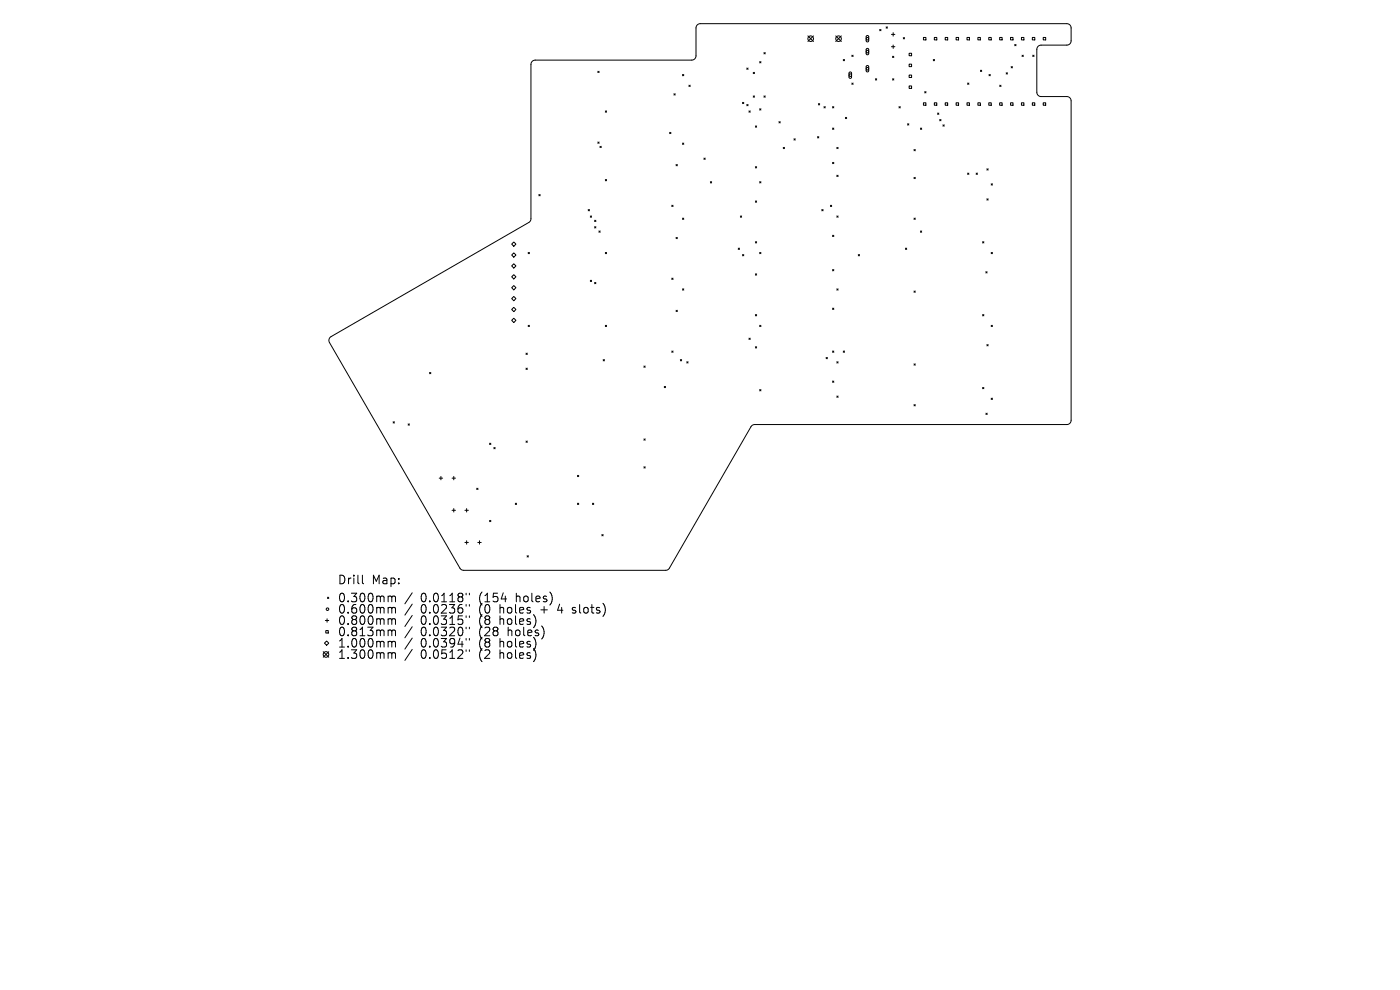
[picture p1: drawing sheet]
<svg xmlns="http://www.w3.org/2000/svg" width="297mm" height="210mm" viewBox="0 0 297 210" stroke-linecap="round" stroke-linejoin="round" font-family="sans-serif">
<defs><g id="words">
<g font-size="2.5">
<text x="71.6" y="124.2">Drill</text>
<text x="78.9" y="124.2">Map:</text>
<text x="71.6" y="128">0.300mm</text>
<text x="71.6" y="130.4">0.600mm</text>
<text x="89.3" y="128">0.0118&quot;</text>
<text x="89.3" y="130.4">0.0236&quot;</text>
<text x="101.7" y="128">(154</text>
<text x="101.7" y="130.4">(0</text>
<text x="106.2" y="130.4">holes</text>
<text x="109.7" y="128">holes)</text>
<text x="115.1" y="130.4">+</text>
<text x="118.9" y="130.4">4</text>
<text x="122.2" y="130.4">slots)</text>
<text x="71.6" y="132.8">0.800mm</text>
<text x="71.6" y="135.2">0.813mm</text>
<text x="71.6" y="137.6">1.000mm</text>
<text x="89.3" y="132.8">0.0315&quot;</text>
<text x="89.3" y="135.2">0.0320&quot;</text>
<text x="89.3" y="137.6">0.0394&quot;</text>
<text x="101.7" y="132.8">(8</text>
<text x="101.7" y="135.2">(28</text>
<text x="101.7" y="137.6">(8</text>
<text x="106.2" y="132.8">holes)</text>
<text x="106.2" y="137.6">holes)</text>
<text x="108" y="135.2">holes)</text>
<text x="71.6" y="140">1.300mm</text>
<text x="89.3" y="140">0.0512&quot;</text>
<text x="101.7" y="140">(2</text>
<text x="106.2" y="140">holes)</text>
</g>
</g></defs>
<g fill="none" stroke="#000" stroke-width=".21">
<path d="M112.9 13l.6-.2h33.2a.91 .91 0 0 0 1-1v-5.9a.91 .91 0 0 1 .9-.9h77.7a.91 .91 0 0 1 .9 .9v2.8a.91 .91 0 0 1-.9 .9h-5.4a.91 .91 0 0 0-.9 .9v9.1a.91 .91 0 0 0 .9 .9h5.4a.91 .91 0 0 1 .9 .9v67.7a.91 .91 0 0 1-.9 1h-66.4l-.6 .4-17.3 30-.4 .4-43.3 .1-.7-.5-27.7-47.8a.91 .91 0 0 1 .3-1.3l42.3-24.5 .1-.5v-32.7zM126.8 15.1l.3 .3M127.1 15.1l-.3 .3M143 19.9l.2 .3M143.2 19.9l-.2 .3M144.8 15.8l.3 .3M145.1 15.8l-.3 .3M146.2 18.1l.2 .2M146.4 18.1l-.2 .2M158.4 14.4l.3 .3M158.7 14.4l-.3 .3M159.8 15.3l.3 .3"/>
<path d="M160.1 15.3l-.3 .3M161.2 13.1l.2 .2M161.4 13.1l-.2 .2M162.1 11.2l.2 .2M162.3 11.2l-.2 .2M171.4 7.6l1.2 1.2M172.6 7.6l-1.2 1.2M177.3 7.6l1.2 1.2M178.5 7.6l-1.2 1.2M178.9 12.6l.3 .3M179.2 12.6l-.3 .3M180.2 15.3h.3l.2 .2v.9l-.3 .2-.3-.2z"/>
<path d="M180.7 11.7l.3 .3M180.7 17.6l.3 .3M181 11.7l-.3 .3M181 17.6l-.3 .3M183.8 7.6l.3-.1 .2 .3v.9l-.2 .2-.3-.2zM183.8 10.3h.3l.2 .2v.9l-.2 .2-.3-.2zM183.8 14l.3-.1 .2 .2v.9l-.2 .3-.3-.3zM185.7 16.7l.3 .3M186 16.7l-.3 .3M186.6 6.3l.3 .2M186.9 6.3l-.3 .2M188 5.7l.3 .3"/>
<path d="M188.3 5.7l-.3 .3M189.1 7.3h.7M189.1 9.9h.7M189.3 11.9l.3 .3M189.4 16.7l.2 .3M189.5 6.9v.8M189.5 9.5v.8M189.6 11.9l-.3 .3M189.6 16.7l-.2 .3M191.6 8l.3 .3M191.9 8l-.3 .3M192.9 11.3h.5v.5h-.5z"/>
<path d="M192.9 13.6h.5v.5h-.5zM192.9 15.9h.5v.5h-.5zM192.9 18.2h.5v.6h-.5zM195.9 7.9h.5v.6h-.5zM196.2 19.4l.2 .3M196.4 19.4l-.2 .3M198 12.6l.3 .3M198.2 7.9h.5v.6h-.5zM198.3 12.6l-.3 .3M200.5 7.9h.5v.6h-.5zM202.8 7.9h.6v.6h-.6zM205.1 7.9h.6v.6h-.6z"/>
<path d="M205.3 17.6l.2 .3M205.5 17.6l-.2 .3M207.5 7.9h.5v.6h-.5zM208 14.9l.3 .3M208.3 14.9l-.3 .3M209.8 7.9h.5v.6h-.5zM209.8 15.8l.3 .3M210.1 15.8l-.3 .3M212.1 7.9h.5v.6h-.5zM212.1 18.1l.3 .2M212.4 18.1l-.3 .2M213.5 15.4l.2 .3"/>
<path d="M213.7 15.4l-.2 .3M214.4 7.9h.5v.6h-.5zM214.5 14.1l.3 .3M214.8 14.1l-.3 .3M215.3 9.4l.2 .3M215.5 9.4l-.2 .3M216.7 7.9h.5v.6h-.5zM216.8 11.7l.3 .3M217.1 11.7l-.3 .3M219 7.9h.5v.6h-.5zM219.1 11.7l.3 .3M219.4 11.7l-.3 .3"/>
<path d="M221.3 7.9h.5v.6h-.5zM126.8 30.1l.3 .3M127.1 30.1l-.3 .3M127.3 31l.3 .3M127.6 31l-.3 .3M128.4 23.5l.3 .3M128.4 38.1l.3 .3M128.7 23.5l-.3 .3M128.7 38.1l-.3 .3M142.1 28.1l.2 .3M142.3 28.1l-.2 .3M143.4 34.9l.3 .3"/>
<path d="M143.7 34.9l-.3 .3M144.8 30.4l.3 .2M145.1 30.4l-.3 .2M149.3 33.5l.3 .3M149.6 33.5l-.3 .3M150.7 38.5l.3 .3M151 38.5l-.3 .3M157.5 21.7l.3 .3M157.8 21.7l-.3 .3M158.4 22.2l.3 .2M158.7 22.2l-.3 .2M158.9 23.5l.3 .3"/>
<path d="M159.2 23.5l-.3 .3M159.8 20.3l.3 .3M160.1 20.3l-.3 .3M160.2 26.7l.3 .3M160.2 35.4l.3 .2M160.5 26.7l-.3 .3M160.5 35.4l-.3 .2M161.2 23.1l.2 .2M161.2 38.5l.2 .3M161.4 38.5l-.2 .3M161.4 23.1l-.2 .2M162.1 20.3l.2 .3"/>
<path d="M162.3 20.3l-.2 .3M165.3 25.8l.2 .3M165.5 25.8l-.2 .3M166.2 31.3l.2 .2M166.4 31.3l-.2 .2M168.4 29.4l.3 .3M168.7 29.4l-.3 .3M173.4 29l.3 .3M173.6 22l.3 .3M173.7 29l-.3 .3M173.9 22l-.3 .3M174.8 22.6l.3 .3"/>
<path d="M175.1 22.6l-.3 .3M176.6 22.6l.3 .3M176.6 27.2l.3 .2M176.6 34.4l.3 .3M176.9 22.6l-.3 .3M176.9 27.2l-.3 .2M176.9 34.4l-.3 .3M177.5 31.3l.3 .2M177.5 37.2l.3 .2M177.8 31.3l-.3 .2M177.8 37.2l-.3 .2M179.3 24.9l.3 .3"/>
<path d="M179.6 24.9l-.3 .3M190.7 22.6l.3 .3M191 22.6l-.3 .3M192.5 26.3l.3 .2M192.8 26.3l-.3 .2M193.9 31.7l.3 .3M193.9 37.6l.3 .3M194.2 31.7l-.3 .3M194.2 37.6l-.3 .3M195.3 27.2l.2 .2M195.5 27.2l-.2 .2M195.9 21.8h.5v.5h-.5z"/>
<path d="M198.2 21.8h.5v.5h-.5zM198.9 24l.3 .3M199.2 24l-.3 .3M199.4 25.3l.2 .3M199.6 25.3l-.2 .3M200 26.5l.3 .3M200.3 26.5l-.3 .3M200.5 21.8h.5v.5h-.5zM202.8 21.8h.6v.5h-.6zM205.1 21.8h.6v.5h-.6zM205.3 36.7l.2 .3M205.5 36.7l-.2 .3"/>
<path d="M207.1 36.7l.3 .3M207.4 36.7l-.3 .3M207.5 21.8h.5v.5h-.5zM209.4 35.8l.2 .3M209.6 35.8l-.2 .3M209.8 21.8h.5v.5h-.5zM210.3 39l.2 .3M210.5 39l-.2 .3M212.1 21.8h.5v.5h-.5zM214.4 21.8h.5v.5h-.5zM216.7 21.8h.5v.5h-.5zM219 21.8h.5v.5h-.5z"/>
<path d="M221.3 21.8h.5v.5h-.5zM108.5 51.8l.5-.5 .5 .5-.5 .4zM108.5 54.1l.5-.5 .5 .5-.5 .5zM108.5 56.4l.5-.4 .5 .4-.5 .5zM108.5 58.7l.5-.4 .5 .4-.5 .5zM112 53.5l.3 .3M112.3 53.5l-.3 .3M114.3 41.3l.3 .2M114.6 41.3l-.3 .2M124.8 44.4l.3 .3M125.1 44.4l-.3 .3M125.2 45.8l.3 .3"/>
<path d="M125.2 59.5l.3 .2M125.5 45.8l-.3 .3M125.5 59.5l-.3 .2M126.1 46.7l.3 .3M126.1 48.1l.3 .3M126.1 59.9l.3 .3M126.4 46.7l-.3 .3M126.4 48.1l-.3 .3M126.4 59.9l-.3 .3M127.1 49l.2 .3M127.3 49l-.2 .3M128.4 53.5l.3 .3"/>
<path d="M128.7 53.5l-.3 .3M142.5 43.5l.3 .3M142.5 59l.3 .3M142.8 43.5l-.3 .3M142.8 59l-.3 .3M143.4 50.4l.3 .2M143.7 50.4l-.3 .2M144.8 46.3l.3 .2M145.1 46.3l-.3 .2M156.6 52.6l.3 .3M156.9 52.6l-.3 .3M157.1 45.8l.2 .3"/>
<path d="M157.3 45.8l-.2 .3M157.5 54l.3 .3M157.8 54l-.3 .3M160.2 42.6l.3 .3M160.2 51.3l.3 .2M160.2 58.1l.3 .3M160.5 42.6l-.3 .3M160.5 51.3l-.3 .2M160.5 58.1l-.3 .3M161.2 53.5l.2 .3M161.4 53.5l-.2 .3M174.3 44.4l.3 .3"/>
<path d="M174.6 44.4l-.3 .3M176.2 43.5l.2 .3M176.4 43.5l-.2 .3M176.6 49.9l.3 .3M176.6 57.2l.3 .3M176.9 57.2l-.3 .3M176.9 49.9l-.3 .3M177.5 45.8l.3 .3M177.8 45.8l-.3 .3M182.1 54l.2 .3M182.3 54l-.2 .3M192.1 52.6l.3 .3"/>
<path d="M192.4 52.6l-.3 .3M193.9 46.3l.3 .2M194.2 46.3l-.3 .2M195.3 49l.2 .3M195.5 49l-.2 .3M208.5 51.3l.2 .2M208.7 51.3l-.2 .2M209.1 57.6l.3 .3M209.4 42.2l.2 .2M209.4 57.6l-.3 .3M209.6 42.2l-.2 .2M210.3 53.5l.2 .3"/>
<path d="M210.5 53.5l-.2 .3M91.1 79l.3 .3M91.4 79l-.3 .3M108.5 63.3l.5-.4 .5 .4-.5 .5zM108.5 65.6l.5-.4 .5 .4-.5 .5zM108.5 68l.5-.5 .5 .5-.5 .4zM109 60.6l.5 .4-.5 .5-.5-.5zM111.6 74.9l.3 .3M111.6 78.1l.3 .3M111.9 74.9l-.3 .3M111.9 78.1l-.3 .3M112 69l.3 .3"/>
<path d="M112.3 69l-.3 .3M128 76.3l.2 .3M128.2 76.3l-.2 .3M128.4 69l.3 .3M128.7 69l-.3 .3M136.6 77.6l.3 .3M136.9 77.6l-.3 .3M142.5 74.5l.3 .2M142.8 74.5l-.3 .2M143.4 65.8l.3 .3M143.7 65.8l-.3 .3M144.3 76.3l.3 .3"/>
<path d="M144.6 76.3l-.3 .3M144.8 61.3l.3 .2M145.1 61.3l-.3 .2M145.7 76.7l.3 .3M146 76.7l-.3 .3M158.9 71.7l.3 .3M159.2 71.7l-.3 .3M160.2 66.7l.3 .3M160.2 73.6l.3 .2M160.5 66.7l-.3 .3M160.5 73.6l-.3 .2M161.2 69l.2 .3"/>
<path d="M161.4 69l-.2 .3M175.3 75.8l.2 .3M175.5 75.8l-.2 .3M176.6 65.4l.3 .2M176.6 74.5l.3 .2M176.9 74.5l-.3 .2M176.9 65.4l-.3 .2M177.5 61.3l.3 .2M177.5 76.7l.3 .3M177.8 61.3l-.3 .2M177.8 76.7l-.3 .3M178.9 74.5l.3 .2"/>
<path d="M179.2 74.5l-.3 .2M193.9 61.7l.3 .3M193.9 77.2l.3 .3M194.2 61.7l-.3 .3M194.2 77.2l-.3 .3M208.5 66.7l.2 .3M208.7 66.7l-.2 .3M209.4 73.1l.2 .3M209.6 73.1l-.2 .3M210.3 69l.2 .3M210.5 69l-.2 .3M83.4 89.5l.3 .2"/>
<path d="M83.7 89.5l-.3 .2M86.6 89.9l.3 .3M86.9 89.9l-.3 .3M103.9 94l.2 .3M104.1 94l-.2 .3M104.8 94.9l.2 .3M105 94.9l-.2 .3M111.6 93.6l.3 .2M111.9 93.6l-.3 .2M136.6 93.1l.3 .3M136.6 99l.3 .3M136.9 93.1l-.3 .3"/>
<path d="M136.9 99l-.3 .3M140.9 82l.3 .2M141.2 82l-.3 .2M161.2 82.6l.2 .3M161.4 82.6l-.2 .3M176.6 80.8l.3 .3M176.9 80.8l-.3 .3M177.5 84l.3 .3M177.8 84l-.3 .3M193.9 85.8l.3 .3M194.2 85.8l-.3 .3M208.5 82.2l.2 .3"/>
<path d="M208.7 82.2l-.2 .3M209.2 87.6l.2 .3M209.4 87.6l-.2 .3M210.3 84.5l.2 .2M210.5 84.5l-.2 .2M93.2 101.4h.7M93.5 101.1v.7M95.9 101.4h.7M95.9 108.2h.7M96.3 101.1v.7M96.3 107.9v.7M98.6 108.2h.8"/>
<path d="M98.6 115.1h.8M99 107.9v.7M99 114.7v.7M101.1 103.6l.3 .2M101.4 115.1h.7M101.4 103.6l-.3 .2M101.7 114.7v.7M103.9 110.4l.2 .3M104.1 110.4l-.2 .3M109.3 106.7l.3 .3M109.6 106.7l-.3 .3M111.8 117.9l.3 .3"/>
<path d="M112.1 117.9l-.3 .3M122.5 100.8l.3 .3M122.5 106.7l.3 .3M122.8 100.8l-.3 .3M122.8 106.7l-.3 .3M125.7 106.7l.3 .3M126 106.7l-.3 .3M127.7 113.4l.3 .3M128 113.4l-.3 .3M68.6 138.2l1.1 1.2M69 131.6h.7M69.1 133.8h.5v.5h-.5z"/>
<path d="M69.3 136l.4 .4-.4 .5-.5-.5zM69.4 131.3v.7M69.5 126.7l.2 .3M69.7 126.7l-.2 .3M69.7 138.2l-1.1 1.2M76.9 122v1.6l.2 .2M82.6 126.4l.4 .1 .1 .2M82.6 128.8l.4 .1 .1 .2M82.6 131.2l.4 .1 .1 .2M82.6 133.6l.4 .1 .1 .2M82.6 136h.3l.2 .3M82.6 138.4l.4 .1 .1 .2"/>
<path d="M83.1 126.7l.3-.3 .4 .1 .1 1.2M83.1 126.7v1M83.1 129.1v1M83.1 131.5v1M83.1 133.9v1M83.1 136.3v1M83.1 138.7v1M83.1 129.1l.3-.3 .4 .1 .1 1.2M83.1 131.5l.3-.3 .4 .1 .1 1.2M83.1 133.9l.3-.3 .4 .1 .1 1.2M83.1 136.3l.3-.3 .4 .1 .1 1.2M83.1 138.7l.3-.3 .4 .1 .1 1.2"/>
<path d="M87.5 125.8l-1.6 2.3M87.5 128.2l-1.6 2.3M87.5 130.6l-1.6 2.3M87.5 133l-1.6 2.3M87.5 135.4l-1.6 2.3M87.5 137.8l-1.6 2.3M98.9 125.8v.4M98.9 128.2v.4M98.9 130.6v.4M98.9 133v.4M98.9 135.4v.4M98.9 137.8v.4"/>
<path d="M99.6 125.8v.4M99.6 128.2v.4M99.6 130.6v.4M99.6 133v.4M99.6 135.4v.4M99.6 137.8v.4M121.4 130l.2 .1M121.5 128.9v.5"/>
<circle cx="172" cy="8.2" r=".59"/>
<circle cx="177.9" cy="8.2" r=".59"/>
<circle cx="180.4" cy="15.9" r=".27"/>
<circle cx="184" cy="8.2" r=".27"/>
<circle cx="184" cy="10.9" r=".27"/>
<circle cx="184" cy="14.6" r=".27"/>
<circle cx="69.2" cy="138.8" r=".59"/>
<circle cx="69.5" cy="129.2" r=".27"/>
</g>
<use href="#words"/>
</svg>
